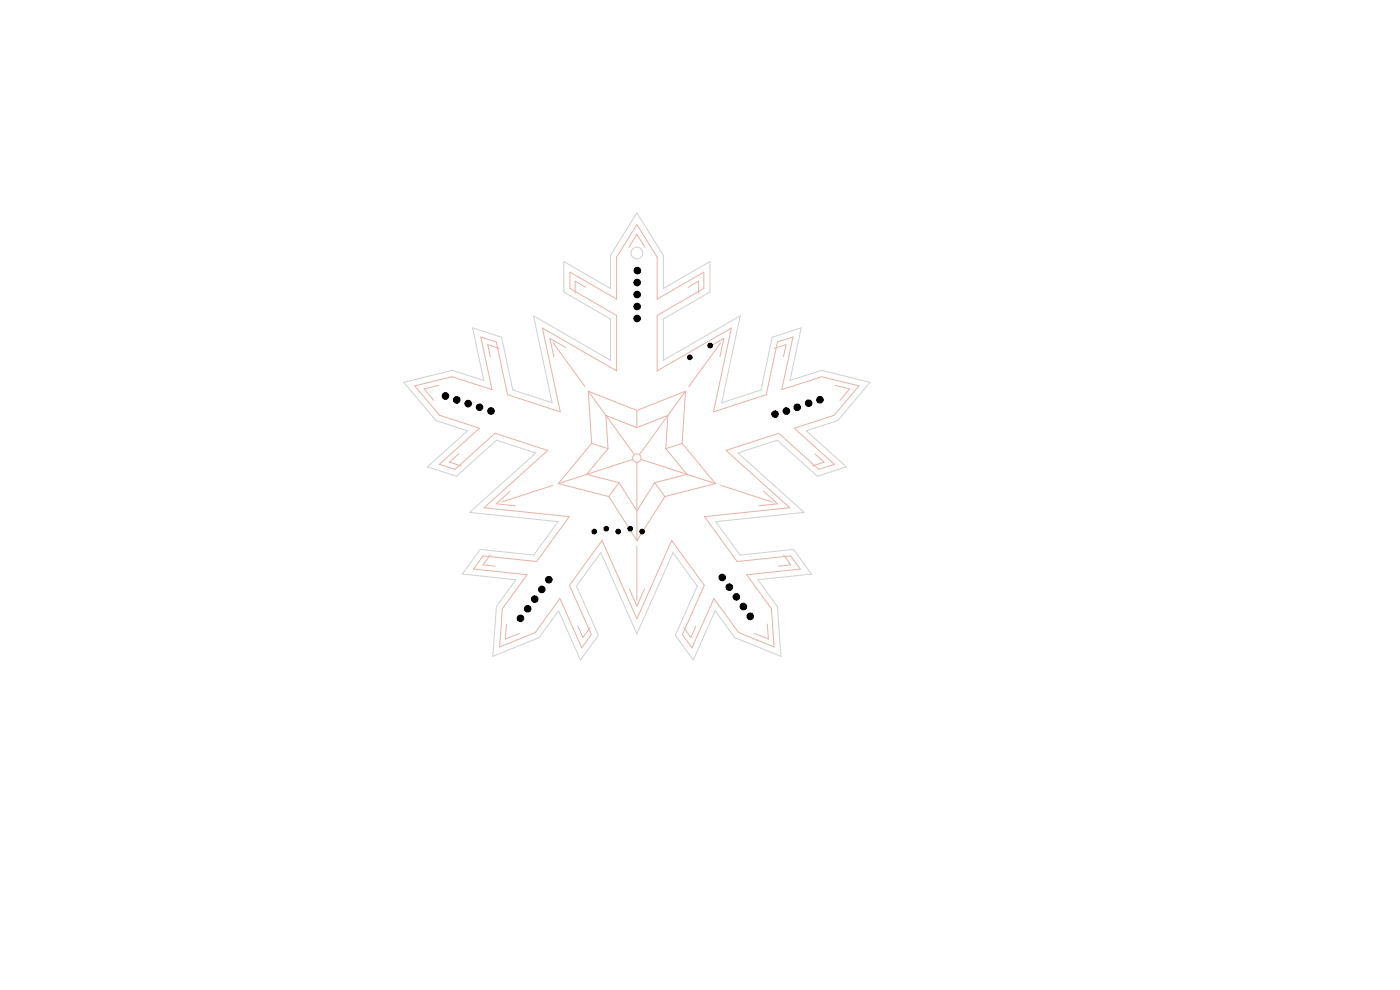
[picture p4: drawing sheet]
<svg xmlns="http://www.w3.org/2000/svg" width="297mm" height="210mm" viewBox="0 0 297 210" stroke-linecap="round" stroke-linejoin="round" font-family="sans-serif">
<g fill="none" stroke="#e8b2a7" stroke-width=".21">
<path d="M133.4 52.4l1.7-2.7 1.7 2.7M105.9 73.9l-2.4-.8 .5 2.6M117.4 72.7l6.7 9.3M120.1 73.8l-3.4-2 .8 3.9M124.3 60.9l-2.3-1.3v2.6M146 60.9l2.2-1.3v2.6M150.1 73.8l3.5-2-.9 3.9M152.9 72.7l-6.8 9.3M164.3 73.9l2.5-.8-.6 2.6M88 81.9l7.9-2 8.5 2.8-2.4-11.2 3.3 1.1 2.4 11.1 11.2 3.7-3.8-17.8 15.7 9.1v-11.8l-9.9-5.7v-3.5l9.9 5.8v-9l4.3-6.9 4.3 6.9v9l9.9-5.8v3.5l-9.9 5.7v11.8l15.8-9.1-3.8 17.8 11.2-3.7 2.3-11.1 3.3-1.1-2.4 11.2 8.5-2.8 7.9 2-5.2 6.2-8.5 2.7 8.5 7.7-3.3 1.1-8.5-7.7-11.2 3.6 13.5 12.2-18 1.9 6.9 9.5 11.3-1.2 2.1 2.8-11.4 1.2 5.2 7.2 .6 8.1-7.5-3-5.2-7.2-4.7 10.4-2-2.8 4.6-10.4-6.9-9.5-7.4 16.6-7.4-16.6-6.9 9.5 4.7 10.4-2.1 2.8-4.6-10.4-5.3 7.2-7.5 3 .6-8.1 5.2-7.2-11.4-1.2 2.1-2.8 11.4 1.2 6.9-9.5-18.1-1.9 13.5-12.2-11.2-3.6-8.5 7.7-3.3-1.1 8.5-7.7-8.5-2.7zM93.1 81.7l-3.1 .8 2 2.5M97.3 96.3l-1.9 1.7 2.4 .8"/>
<path d="M124.8 83l9.8 13.4M124.8 83l10.3 4.1M124.8 83l.7 11.1M125.5 94.1l-7.1 8.5M125.5 94.1l3.5 1.1M129 95.2l-4.5 5.4 6.8 1.8M134.3 97.4l-15.9 5.2M135.1 90.7l-6.6-2.6 .5 7.1M135.1 87.1v3.6M135.1 98.1v16.6M135.1 90.7l6.6-2.6-.5 7.1M136 97.4l9.8 3.2"/>
<path d="M141.2 95.2l4.6 5.4M144.7 94.1l-3.5 1.1M144.7 94.1l7.1 8.5M145.4 83l-9.8 13.4M145.4 83l-10.3 4.1M145.4 83l-.7 11.1M172.9 96.3l1.9 1.7-2.4 .8M177.1 81.7l3.1 .8-2 2.5M104 117.7l-1.5 2.1 2.5 .3M108.2 104.2l-2.9 2.7 3.9 .4M117.3 103l-10.9 3.5M118.4 102.6l10.8 2.7"/>
<path d="M129.2 105.3l5.9 9.4M131.3 102.4l-2.1 2.9M131.3 102.4l3.8 6 3.8-6M135.1 115.9v11.5M138.9 102.4l2.1 2.9M141 105.3l-5.9 9.4M145.8 100.6l-6.9 1.8M145.8 100.6l6 2M151.8 102.6l-10.8 2.7M152.9 103l10.9 3.5M162 104.2l3 2.7-4 .4M166.2 117.7l1.6 2.1-2.6 .3"/>
<path d="M107.4 132.4l-.2 3.2 3-1.2M122.6 132.9l1.1 2.3 1.5-2.1M133.5 124.9l1.6 3.7 1.6-3.7M147.6 132.9l-1 2.3-1.6-2.1M162.8 132.4l.2 3.2-3-1.2"/>
<circle cx="135.1" cy="97.2" r=".9"/>
</g>
<g fill="none" stroke="#d0d2cd" stroke-width=".21">
<path d="M85.7 81.1l10.2-2.5 6.7 2.1-2.3-11.2 6.1 2 2.4 11.2 8.3 2.7-3.9-18.4 16.3 9.4v-8.7l-9.9-5.7v-6.5l9.9 5.7v-7l5.6-9 5.6 9v7l9.9-5.7v6.5l-9.9 5.7v8.7l16.3-9.4-3.9 18.4 8.3-2.7 2.4-11.2 6.2-2-2.4 11.2 6.7-2.1 10.3 2.5-6.9 8.1-6.7 2.2 8.5 7.6-6.1 2-8.5-7.6-8.3 2.7 14 12.6-18.8 2 5.2 7 11.4-1.2 3.8 5.3-11.4 1.2 4.1 5.7 .8 10.5-9.8-4-4.2-5.6-4.6 10.4-3.8-5.2 4.6-10.5-5.1-7.1-7.7 17.3-7.6-17.3-5.2 7.1 4.7 10.5-3.8 5.2-4.7-10.4-4.1 5.6-9.9 4 .8-10.5 4.1-5.7-11.3-1.2 3.8-5.3 11.3 1.2 5.2-7-18.8-2 14.1-12.6-8.4-2.7-8.5 7.6-6.1-2 8.5-7.6-6.7-2.2z"/>
<circle cx="135.1" cy="53.7" r="1.25"/>
</g>
<g fill="#000" stroke="#000" stroke-width=".21">
<circle cx="135.2" cy="59.9" r=".7"/>
<circle cx="135.2" cy="57.4" r=".7"/>
<circle cx="135.2" cy="62.5" r=".7"/>
<circle cx="135.2" cy="67.6" r=".7"/>
<circle cx="135.2" cy="65" r=".7"/>
<circle cx="146.3" cy="75.8" r=".5"/>
<circle cx="150.7" cy="73.3" r=".5"/>
<circle cx="94.5" cy="84" r=".7"/>
<circle cx="96.9" cy="84.8" r=".7"/>
<circle cx="99.3" cy="85.6" r=".7"/>
<circle cx="101.7" cy="86.4" r=".7"/>
<circle cx="104.1" cy="87.2" r=".7"/>
<circle cx="164.4" cy="87.9" r=".7"/>
<circle cx="166.8" cy="87.2" r=".7"/>
<circle cx="169.1" cy="86.4" r=".7"/>
<circle cx="171.6" cy="85.5" r=".7"/>
<circle cx="173.9" cy="84.8" r=".7"/>
<circle cx="126.1" cy="112.8" r=".5"/>
<circle cx="128.6" cy="112.2" r=".5"/>
<circle cx="131.1" cy="112.8" r=".5"/>
<circle cx="133.7" cy="112.2" r=".5"/>
<circle cx="136.2" cy="112.8" r=".5"/>
<circle cx="110.4" cy="131.2" r=".7"/>
<circle cx="112" cy="129.1" r=".7"/>
<circle cx="113.4" cy="127.1" r=".7"/>
<circle cx="114.9" cy="125" r=".7"/>
<circle cx="116.4" cy="123" r=".7"/>
<circle cx="153.2" cy="122.5" r=".7"/>
<circle cx="154.7" cy="124.6" r=".7"/>
<circle cx="156.2" cy="126.6" r=".7"/>
<circle cx="157.7" cy="128.7" r=".7"/>
<circle cx="159.2" cy="130.7" r=".7"/>
</g>
</svg>
